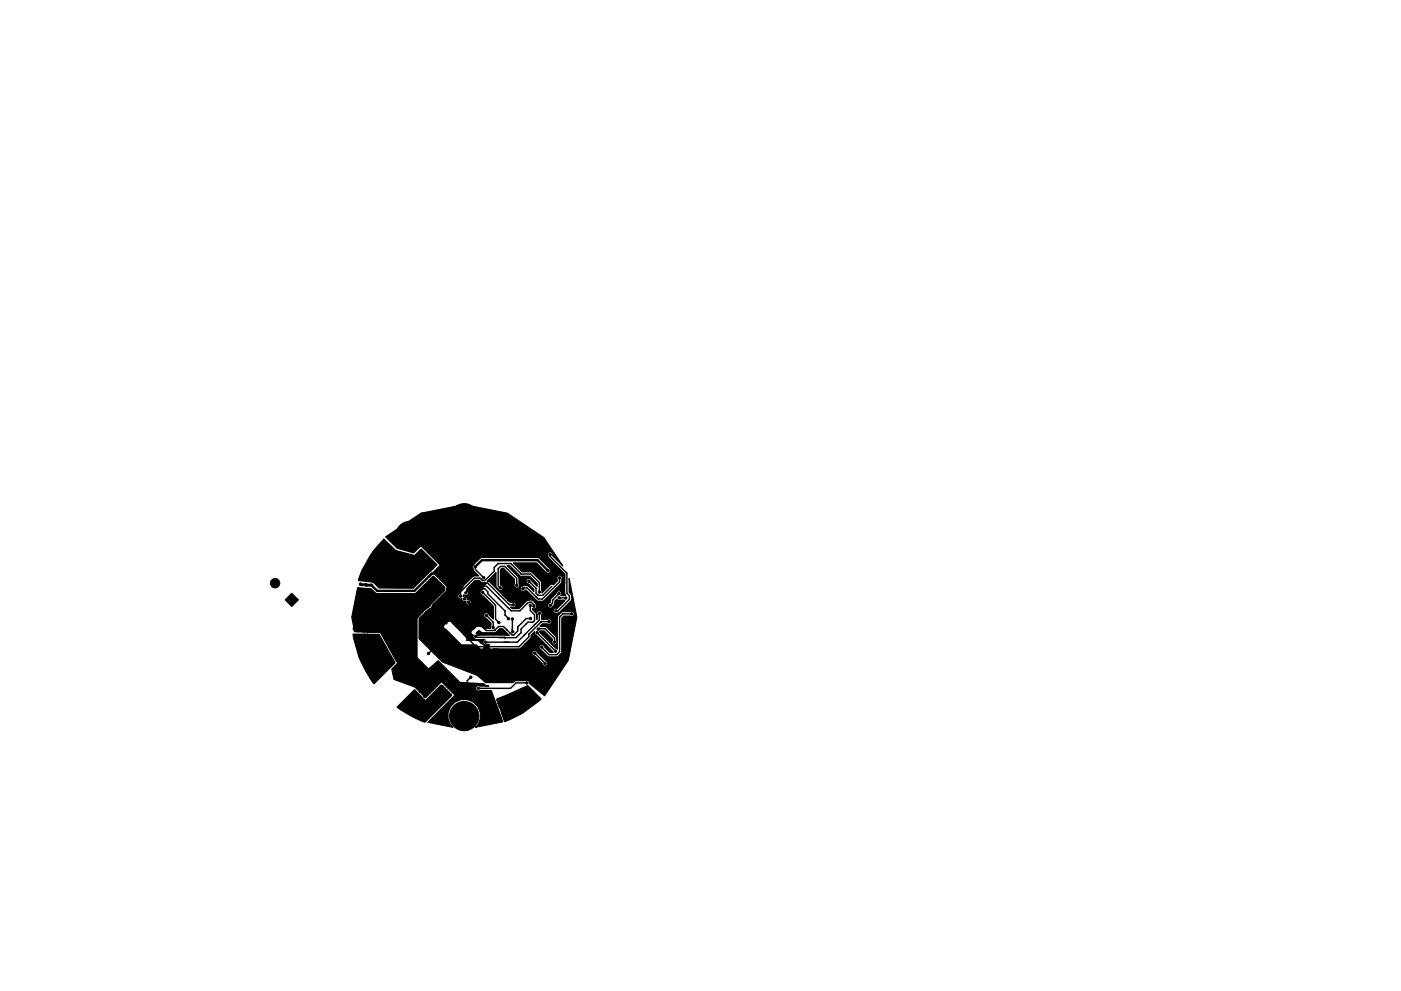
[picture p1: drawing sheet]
<svg xmlns="http://www.w3.org/2000/svg" width="297mm" height="210mm" viewBox="0 0 297 210" stroke-linecap="round" stroke-linejoin="round" font-family="sans-serif">
<g fill="#000" stroke="#000" stroke-width=".21">
<path d="M60.4 127.3l1.5-1.4 1.4 1.4-1.4 1.4z"/>
<circle cx="79.4" cy="119.3" r=".7"/>
<circle cx="80" cy="117.8" r=".7"/>
<circle cx="81.4" cy="117.2" r=".7"/>
<circle cx="81.4" cy="119.3" r="3.1"/>
<circle cx="82.9" cy="117.8" r=".7"/>
<circle cx="83.5" cy="119.3" r=".7"/>
<circle cx="84.9" cy="113.7" r=".7"/>
<circle cx="85.5" cy="115.1" r=".7"/>
<circle cx="85.5" cy="112.2" r=".7"/>
<circle cx="87" cy="111.6" r=".7"/>
<circle cx="87" cy="115.8" r=".7"/>
<circle cx="87" cy="113.7" r="3.1"/>
<circle cx="87.3" cy="120" r=".25"/>
<circle cx="87.7" cy="119.6" r=".25"/>
<circle cx="88" cy="119" r=".25"/>
<circle cx="88.2" cy="120" r=".25"/>
<circle cx="88.4" cy="115.1" r=".7"/>
<circle cx="88.4" cy="112.2" r=".7"/>
<circle cx="88.6" cy="119.6" r=".25"/>
<circle cx="88.6" cy="118.7" r=".25"/>
<circle cx="89" cy="120" r=".25"/>
<circle cx="89" cy="119.1" r=".25"/>
<circle cx="89" cy="113.7" r=".7"/>
<circle cx="89.2" cy="118.1" r=".25"/>
<circle cx="89.4" cy="119.6" r=".25"/>
<circle cx="89.4" cy="118.7" r=".25"/>
<circle cx="89.9" cy="119.1" r=".25"/>
<circle cx="90.1" cy="119.8" r=".25"/>
<circle cx="90.1" cy="118.4" r=".25"/>
<circle cx="90.5" cy="119.3" r=".25"/>
<circle cx="91.2" cy="114.6" r=".4"/>
<circle cx="94.6" cy="118.1" r=".25"/>
<circle cx="96.2" cy="110" r=".5"/>
<circle cx="96.8" cy="111.5" r=".5"/>
<circle cx="96.8" cy="108.4" r=".5"/>
<circle cx="98.4" cy="110" r="3.1"/>
<circle cx="98.4" cy="112.2" r=".5"/>
<circle cx="98.4" cy="107.7" r=".5"/>
<circle cx="100" cy="111.5" r=".5"/>
<circle cx="100" cy="108.4" r=".5"/>
<circle cx="100.6" cy="115.5" r=".25"/>
<circle cx="100.7" cy="110" r=".5"/>
<circle cx="116.7" cy="117.7" r=".25"/>
<circle cx="58.3" cy="123.7" r="1"/>
<circle cx="75.8" cy="132.4" r=".25"/>
<circle cx="75.9" cy="133.8" r=".25"/>
<circle cx="76" cy="134.8" r=".25"/>
<circle cx="76.1" cy="136.2" r=".25"/>
<circle cx="76.3" cy="135.5" r=".25"/>
<circle cx="76.4" cy="123.9" r=".25"/>
<circle cx="76.5" cy="132.5" r=".25"/>
<circle cx="76.5" cy="133.4" r=".25"/>
<circle cx="76.7" cy="134.8" r=".25"/>
<circle cx="76.8" cy="136.2" r=".25"/>
<circle cx="76.8" cy="135.5" r=".25"/>
<circle cx="77" cy="136.7" r=".25"/>
<circle cx="77" cy="132" r=".25"/>
<circle cx="77" cy="133.8" r=".25"/>
<circle cx="77.1" cy="133.1" r=".25"/>
<circle cx="77.3" cy="136.2" r=".25"/>
<circle cx="77.3" cy="134.8" r=".25"/>
<circle cx="77.4" cy="135.5" r=".25"/>
<circle cx="77.6" cy="133.6" r=".25"/>
<circle cx="77.6" cy="132.6" r=".25"/>
<circle cx="77.6" cy="124.1" r=".25"/>
<circle cx="77.9" cy="136.2" r=".25"/>
<circle cx="77.9" cy="134.8" r=".25"/>
<circle cx="78" cy="133.1" r=".25"/>
<circle cx="78" cy="135.5" r=".25"/>
<circle cx="78.1" cy="133.9" r=".25"/>
<circle cx="78.1" cy="132.1" r=".25"/>
<circle cx="78.1" cy="139.3" r=".55"/>
<circle cx="78.1" cy="130.5" r=".4"/>
<circle cx="78.5" cy="136.2" r=".25"/>
<circle cx="78.5" cy="133.5" r=".25"/>
<circle cx="78.5" cy="134.8" r=".25"/>
<circle cx="78.5" cy="132.6" r=".25"/>
<circle cx="78.6" cy="135.5" r=".25"/>
<circle cx="78.8" cy="124.2" r=".25"/>
<circle cx="79" cy="133" r=".25"/>
<circle cx="79" cy="133.8" r=".25"/>
<circle cx="79" cy="138.9" r=".55"/>
<circle cx="79.1" cy="136.1" r=".25"/>
<circle cx="79.1" cy="134.8" r=".25"/>
<circle cx="79.2" cy="135.5" r=".25"/>
<circle cx="79.4" cy="131.7" r=".25"/>
<circle cx="79.4" cy="136.7" r=".25"/>
<circle cx="79.5" cy="132.5" r=".25"/>
<circle cx="79.5" cy="133.5" r=".25"/>
<circle cx="79.7" cy="136.1" r=".25"/>
<circle cx="79.7" cy="134.8" r=".25"/>
<circle cx="79.7" cy="135.5" r=".25"/>
<circle cx="80" cy="133" r=".25"/>
<circle cx="80" cy="120.7" r=".7"/>
<circle cx="80" cy="139.3" r=".55"/>
<circle cx="81.4" cy="121.3" r=".7"/>
<circle cx="82.9" cy="120.7" r=".7"/>
<circle cx="86.5" cy="122.1" r=".25"/>
<circle cx="86.5" cy="121.2" r=".25"/>
<circle cx="86.8" cy="120.5" r=".25"/>
<circle cx="87.2" cy="121.7" r=".25"/>
<circle cx="87.2" cy="120.9" r=".25"/>
<circle cx="87.2" cy="122.6" r=".25"/>
<circle cx="87.7" cy="122.2" r=".25"/>
<circle cx="87.7" cy="121.3" r=".25"/>
<circle cx="87.7" cy="120.4" r=".25"/>
<circle cx="88.1" cy="121.8" r=".25"/>
<circle cx="88.2" cy="120.8" r=".25"/>
<circle cx="88.2" cy="122.6" r=".25"/>
<circle cx="88.3" cy="123.5" r=".25"/>
<circle cx="88.6" cy="121.3" r=".25"/>
<circle cx="88.6" cy="120.4" r=".25"/>
<circle cx="88.7" cy="122.2" r=".25"/>
<circle cx="88.7" cy="123.1" r=".25"/>
<circle cx="89.1" cy="120.8" r=".25"/>
<circle cx="89.1" cy="121.8" r=".25"/>
<circle cx="89.2" cy="122.7" r=".25"/>
<circle cx="89.5" cy="121.3" r=".25"/>
<circle cx="89.6" cy="122.2" r=".25"/>
<circle cx="89.6" cy="120.2" r=".25"/>
<circle cx="89.9" cy="121.8" r=".25"/>
<circle cx="89.9" cy="120.9" r=".25"/>
<circle cx="90.1" cy="131" r=".25"/>
<circle cx="90.4" cy="120.5" r=".25"/>
<circle cx="90.4" cy="121.3" r=".25"/>
<circle cx="90.6" cy="130.5" r=".25"/>
<circle cx="90.6" cy="131.5" r=".25"/>
<circle cx="90.8" cy="120.1" r=".25"/>
<circle cx="90.8" cy="120.9" r=".25"/>
<circle cx="90.8" cy="138.7" r=".25"/>
<circle cx="90.9" cy="125.7" r=".25"/>
<circle cx="91.1" cy="131.9" r=".25"/>
<circle cx="91.1" cy="131" r=".25"/>
<circle cx="91.1" cy="130" r=".25"/>
<circle cx="91.2" cy="120.5" r=".25"/>
<circle cx="91.4" cy="125.2" r=".25"/>
<circle cx="91.4" cy="126.2" r=".25"/>
<circle cx="91.6" cy="131.4" r=".25"/>
<circle cx="91.6" cy="132.4" r=".25"/>
<circle cx="91.6" cy="130.5" r=".25"/>
<circle cx="91.7" cy="120.1" r=".25"/>
<circle cx="91.8" cy="126.6" r=".25"/>
<circle cx="91.9" cy="125.7" r=".25"/>
<circle cx="91.9" cy="124.7" r=".25"/>
<circle cx="92.1" cy="131.9" r=".25"/>
<circle cx="92.1" cy="130.9" r=".25"/>
<circle cx="92.3" cy="126.1" r=".25"/>
<circle cx="92.4" cy="125.2" r=".25"/>
<circle cx="92.4" cy="124.2" r=".25"/>
<circle cx="92.5" cy="131.4" r=".25"/>
<circle cx="92.8" cy="125.6" r=".25"/>
<circle cx="92.9" cy="123.7" r=".25"/>
<circle cx="92.9" cy="124.7" r=".25"/>
<circle cx="93.3" cy="125.1" r=".25"/>
<circle cx="93.4" cy="124.2" r=".25"/>
<circle cx="93.8" cy="124.7" r=".25"/>
<circle cx="97.6" cy="126.5" r=".25"/>
<circle cx="98.3" cy="132" r=".25"/>
<circle cx="98.5" cy="127.1" r=".25"/>
<circle cx="98.8" cy="125.8" r=".25"/>
<circle cx="99.3" cy="127.8" r=".25"/>
<circle cx="99.7" cy="135" r=".25"/>
<circle cx="100.1" cy="138.6" r=".25"/>
<circle cx="100.5" cy="139" r=".25"/>
<circle cx="100.8" cy="120.2" r=".25"/>
<circle cx="100.9" cy="135" r=".25"/>
<circle cx="101" cy="139.4" r=".25"/>
<circle cx="101.1" cy="131.8" r=".25"/>
<circle cx="101.4" cy="139.9" r=".25"/>
<circle cx="101.4" cy="134.6" r=".25"/>
<circle cx="102.3" cy="125.7" r=".25"/>
<circle cx="102.6" cy="122.6" r=".25"/>
<circle cx="103" cy="136.2" r=".25"/>
<circle cx="103.1" cy="130.6" r=".25"/>
<circle cx="104.6" cy="133.1" r=".25"/>
<circle cx="105.8" cy="132.1" r=".25"/>
<circle cx="105.9" cy="134.2" r=".25"/>
<circle cx="106.1" cy="124.7" r=".25"/>
<circle cx="106.6" cy="120.8" r=".25"/>
<circle cx="106.8" cy="126.2" r=".25"/>
<circle cx="107.3" cy="125.7" r=".25"/>
<circle cx="107.3" cy="126.7" r=".25"/>
<circle cx="107.8" cy="131.3" r=".25"/>
<circle cx="107.8" cy="125.2" r=".25"/>
<circle cx="107.8" cy="127.2" r=".25"/>
<circle cx="107.8" cy="126.2" r=".25"/>
<circle cx="107.9" cy="139.2" r=".25"/>
<circle cx="108.3" cy="125.7" r=".25"/>
<circle cx="108.3" cy="126.7" r=".25"/>
<circle cx="108.3" cy="124.7" r=".25"/>
<circle cx="108.6" cy="131.3" r=".25"/>
<circle cx="108.7" cy="134" r=".25"/>
<circle cx="108.8" cy="125.2" r=".25"/>
<circle cx="108.8" cy="128.3" r=".25"/>
<circle cx="108.8" cy="126.2" r=".25"/>
<circle cx="109.3" cy="125.7" r=".25"/>
<circle cx="109.6" cy="124.2" r=".25"/>
<circle cx="110.9" cy="124.9" r=".25"/>
<circle cx="112.1" cy="123.3" r=".25"/>
<circle cx="112.4" cy="128.5" r=".25"/>
<circle cx="112.5" cy="131.2" r=".25"/>
<circle cx="113.2" cy="128.6" r=".25"/>
<circle cx="113.4" cy="138.5" r=".25"/>
<circle cx="113.9" cy="134.2" r=".25"/>
<circle cx="114.1" cy="133.5" r=".25"/>
<circle cx="114.4" cy="130.1" r=".25"/>
<circle cx="114.4" cy="125.6" r=".25"/>
<circle cx="114.7" cy="129.4" r=".25"/>
<circle cx="114.9" cy="137.3" r=".25"/>
<circle cx="116.2" cy="121.1" r=".25"/>
<circle cx="116.4" cy="131.9" r=".25"/>
<circle cx="116.7" cy="128.4" r=".25"/>
<circle cx="117.6" cy="136.2" r=".25"/>
<circle cx="117.8" cy="138.2" r=".25"/>
<circle cx="117.9" cy="129.6" r=".25"/>
<circle cx="118.5" cy="125.9" r=".25"/>
<circle cx="118.6" cy="126.8" r=".25"/>
<circle cx="118.6" cy="122.6" r=".25"/>
<circle cx="119.9" cy="126.9" r=".25"/>
<circle cx="121.2" cy="130.2" r=".25"/>
<circle cx="77.7" cy="140.3" r=".55"/>
<circle cx="78.1" cy="141.3" r=".55"/>
<circle cx="79" cy="140.3" r="2"/>
<circle cx="79" cy="141.7" r=".55"/>
<circle cx="80" cy="141.3" r=".55"/>
<circle cx="80.4" cy="140.3" r=".55"/>
<circle cx="87.2" cy="142.4" r=".4"/>
<circle cx="87.3" cy="150.3" r=".55"/>
<circle cx="87.7" cy="151.3" r=".55"/>
<circle cx="87.7" cy="149.3" r=".55"/>
<circle cx="88.7" cy="148.9" r=".55"/>
<circle cx="88.7" cy="151.7" r=".55"/>
<circle cx="88.7" cy="150.3" r="2"/>
<circle cx="89.2" cy="146.7" r=".25"/>
<circle cx="89.6" cy="145.6" r=".25"/>
<circle cx="89.6" cy="149.3" r=".55"/>
<circle cx="89.6" cy="146.4" r=".25"/>
<circle cx="89.6" cy="151.3" r=".55"/>
<circle cx="90.1" cy="150.3" r=".55"/>
<circle cx="90.1" cy="147.8" r=".25"/>
<circle cx="90.1" cy="146.9" r=".25"/>
<circle cx="90.1" cy="145.9" r=".25"/>
<circle cx="90.6" cy="147.3" r=".25"/>
<circle cx="90.6" cy="145.4" r=".25"/>
<circle cx="90.6" cy="146.4" r=".25"/>
<circle cx="90.8" cy="148.6" r=".25"/>
<circle cx="91.1" cy="146.8" r=".25"/>
<circle cx="91.1" cy="144.9" r=".25"/>
<circle cx="91.1" cy="145.9" r=".25"/>
<circle cx="91.1" cy="143.9" r=".25"/>
<circle cx="91.2" cy="149" r=".25"/>
<circle cx="91.2" cy="148.2" r=".25"/>
<circle cx="91.6" cy="146.3" r=".25"/>
<circle cx="91.6" cy="147.8" r=".25"/>
<circle cx="91.6" cy="145.4" r=".25"/>
<circle cx="91.6" cy="149.5" r=".25"/>
<circle cx="91.6" cy="144.4" r=".25"/>
<circle cx="91.6" cy="148.6" r=".25"/>
<circle cx="92.1" cy="149" r=".25"/>
<circle cx="92.1" cy="144" r=".25"/>
<circle cx="92.1" cy="145.8" r=".25"/>
<circle cx="92.1" cy="148.2" r=".25"/>
<circle cx="92.1" cy="149.9" r=".25"/>
<circle cx="92.1" cy="147.4" r=".25"/>
<circle cx="92.1" cy="144.9" r=".25"/>
<circle cx="92.5" cy="150.3" r=".25"/>
<circle cx="92.5" cy="147.8" r=".25"/>
<circle cx="92.5" cy="149.5" r=".25"/>
<circle cx="92.5" cy="146.9" r=".25"/>
<circle cx="92.5" cy="148.6" r=".25"/>
<circle cx="92.5" cy="144.5" r=".25"/>
<circle cx="92.5" cy="145.3" r=".25"/>
<circle cx="92.9" cy="149" r=".25"/>
<circle cx="92.9" cy="146.5" r=".25"/>
<circle cx="92.9" cy="148.2" r=".25"/>
<circle cx="92.9" cy="149.9" r=".25"/>
<circle cx="92.9" cy="147.4" r=".25"/>
<circle cx="93" cy="144.9" r=".25"/>
<circle cx="93.3" cy="147.8" r=".25"/>
<circle cx="93.3" cy="149.5" r=".25"/>
<circle cx="93.3" cy="146.9" r=".25"/>
<circle cx="93.3" cy="146.1" r=".25"/>
<circle cx="93.3" cy="148.6" r=".25"/>
<circle cx="93.7" cy="149" r=".25"/>
<circle cx="93.7" cy="146.5" r=".25"/>
<circle cx="93.7" cy="145.7" r=".25"/>
<circle cx="93.7" cy="148.2" r=".25"/>
<circle cx="93.7" cy="147.4" r=".25"/>
<circle cx="94.2" cy="147.8" r=".25"/>
<circle cx="94.2" cy="146.9" r=".25"/>
<circle cx="94.2" cy="146.1" r=".25"/>
<circle cx="94.2" cy="148.6" r=".25"/>
<circle cx="94.6" cy="146.5" r=".25"/>
<circle cx="94.6" cy="148.2" r=".25"/>
<circle cx="94.6" cy="147.4" r=".25"/>
<circle cx="95" cy="147.8" r=".25"/>
<circle cx="95" cy="146.9" r=".25"/>
<circle cx="95.4" cy="147.4" r=".25"/>
<circle cx="96.2" cy="151.9" r=".5"/>
<circle cx="96.8" cy="153.5" r=".5"/>
<circle cx="96.8" cy="150.3" r=".5"/>
<circle cx="98.4" cy="151.9" r="3.1"/>
<circle cx="98.4" cy="154.2" r=".5"/>
<circle cx="98.4" cy="149.7" r=".5"/>
<circle cx="99.8" cy="143.7" r=".25"/>
<circle cx="100" cy="153.5" r=".5"/>
<circle cx="100" cy="150.3" r=".5"/>
<circle cx="100.7" cy="151.9" r=".5"/>
<circle cx="101.4" cy="146" r=".25"/>
<circle cx="101.8" cy="140.3" r=".25"/>
<circle cx="102.8" cy="149.9" r=".25"/>
<circle cx="103.2" cy="150.3" r=".25"/>
<circle cx="103.2" cy="149.5" r=".25"/>
<circle cx="103.6" cy="149" r=".25"/>
<circle cx="103.6" cy="150.7" r=".25"/>
<circle cx="103.6" cy="149.9" r=".25"/>
<circle cx="104.1" cy="150.3" r=".25"/>
<circle cx="104.1" cy="149.5" r=".25"/>
<circle cx="104.1" cy="152" r=".25"/>
<circle cx="104.1" cy="151.2" r=".25"/>
<circle cx="104.5" cy="149" r=".25"/>
<circle cx="104.5" cy="151.6" r=".25"/>
<circle cx="104.5" cy="149.9" r=".25"/>
<circle cx="104.5" cy="152.4" r=".25"/>
<circle cx="104.6" cy="150.7" r=".25"/>
<circle cx="104.6" cy="153" r=".25"/>
<circle cx="104.9" cy="150.3" r=".25"/>
<circle cx="104.9" cy="149.5" r=".25"/>
<circle cx="104.9" cy="152" r=".25"/>
<circle cx="104.9" cy="151.2" r=".25"/>
<circle cx="105.3" cy="151.6" r=".25"/>
<circle cx="105.3" cy="150.7" r=".25"/>
<circle cx="105.6" cy="148.6" r=".25"/>
<circle cx="105.8" cy="149.2" r=".25"/>
<circle cx="105.8" cy="152" r=".25"/>
<circle cx="105.9" cy="152.6" r=".25"/>
<circle cx="106" cy="149.8" r=".25"/>
<circle cx="106.2" cy="148.3" r=".25"/>
<circle cx="106.3" cy="148.8" r=".25"/>
<circle cx="106.4" cy="150.4" r=".25"/>
<circle cx="106.5" cy="149.3" r=".25"/>
<circle cx="106.5" cy="151" r=".25"/>
<circle cx="106.7" cy="151.5" r=".25"/>
<circle cx="106.8" cy="149.9" r=".25"/>
<circle cx="106.8" cy="148.3" r=".25"/>
<circle cx="107" cy="152.1" r=".25"/>
<circle cx="107.1" cy="148.8" r=".25"/>
<circle cx="107.2" cy="150.9" r=".25"/>
<circle cx="107.3" cy="149.4" r=".25"/>
<circle cx="107.3" cy="150.3" r=".25"/>
<circle cx="107.5" cy="151.5" r=".25"/>
<circle cx="107.7" cy="150.7" r=".25"/>
<circle cx="107.7" cy="149.9" r=".25"/>
<circle cx="108" cy="151.9" r=".25"/>
<circle cx="108.2" cy="151.2" r=".25"/>
<circle cx="108.2" cy="149.5" r=".25"/>
<circle cx="108.2" cy="150.4" r=".25"/>
<circle cx="108.6" cy="151.6" r=".25"/>
<circle cx="108.7" cy="150.9" r=".25"/>
<circle cx="109.7" cy="148.3" r=".55"/>
<circle cx="110.1" cy="149.3" r=".55"/>
<circle cx="110.1" cy="147.3" r=".55"/>
<circle cx="111.1" cy="148.3" r="2"/>
<circle cx="111.1" cy="149.6" r=".55"/>
<circle cx="111.1" cy="146.9" r=".55"/>
<circle cx="111.7" cy="144.9" r=".25"/>
<circle cx="112" cy="147.3" r=".55"/>
<circle cx="112.1" cy="149.3" r=".55"/>
<circle cx="112.5" cy="148.3" r=".55"/>
<circle cx="115.2" cy="143.3" r=".25"/>
<circle cx="115.2" cy="142.5" r=".25"/>
<circle cx="115.3" cy="145.3" r=".25"/>
<circle cx="115.3" cy="144.6" r=".25"/>
<circle cx="115.3" cy="143.9" r=".25"/>
<circle cx="115.6" cy="140.7" r=".25"/>
<circle cx="119.7" cy="140.4" r=".4"/>
</g>
<g fill="none" stroke="#000" stroke-width=".3">
<path d="M87.3 120l1.3 1.3M87.7 119.6l2.2 2.2M88 119l.6 .6M88.6 118.7l.4 .4M89.2 118.1v.3l.2 .3M89.9 119.1l-1.2 1.3M90.1 118.4h-.3l-1.6 1.6M90.5 119.3l-1.9 2M94.6 118.1v.1M100.6 115.5h-3.3l-2.7 2.6M116.7 117.7v.4l3.5 3.5v4.3l.5 .5v.8l-2.4 2.4h-.4M76 134.8h3.7v.7"/>
<path d="M76.3 135.5h1.1M76.8 136.2l.2 .2v.3M76.8 136.2h-.7M77.6 124.1l1.2 .1M78.6 135.5h.1M79.2 120.6l.5 .4M79.7 136.1l-2.9 .1M79.7 136.1l-.3 .3v.3M79.7 135.5v.6M79.7 135.5h-1.7M80.2 120.6l-.9 .9M80.7 121.2l-.4 .4"/>
<path d="M86.8 120.5l.4 .4M87.2 120.9l-.2 .3h-.5M87.2 120.9l.5 .4M88.2 120.8l-.9 .9-.6 .4h-.2M88.6 121.3l-1.4 1.3M89.5 121.3h.1M89.6 130.5l.5 .5M90.1 130.1l.5 .4M90.8 120.1l-2.6 2.5M91.7 120.1l-3.4 3.4M92.8 123.7h.1M92.9 123.7l.9 1-2 1.9"/>
<path d="M92.9 123.7l-2 2M93.4 124.2l-2 2M94.4 135.1l-3.6 3.6M98.3 132v2.6l2.6 2.6h9.1M98.5 127.1l2.6-2.7h2.1l5.2 5.2h1.8l1.8-1.8h.6l.6 .5v.3M98.8 125.8l2-2.1h2.6l4.6 4.6h.8M100 138.5l1.4 1.4M100.8 120.2v.6l1.8 1.8M100.9 135l.2 .2 6 .1M101.4 134.6h1.8M102.3 125.7l2.8 2.7v3l.7 .7M103.1 130.6l1.5 1.4v1.1"/>
<path d="M105.7 135.3h2.2M105.9 134.2l-.3 .3h-2.3M106.6 122.8l1.7 1.7v.2l-1.5 1.5M106.6 120.8v2.1M107 135.3h.1M107.8 131.3l-.7-.8v-.9l-3.7-3.6v-.4l-.6-.7h-.6l-2.9 2.9 .4 .3v6.9M107.8 126.2l.5 .5M107.9 139.2v.8l-3.6 3.5M108.6 131.3l.1 2.7M108.8 125.2l-1.5 1.5M109.6 124.2v-1.5l-2.6-2.5h-.9l-.5 .5v3.6l.5 .4M109.8 133.3h.1"/>
<path d="M110 137.2h.1M110.2 125.7h-.9l-1.5 1.5M110.5 121.8h2l1.9 1.8v2M110.5 121.8l-2.2-2.2h-2.7l-.8 .8v.8l-2 2h-.5l-.5-.6-1.3 .1-2.9 2.9v.9M110.5 121.8h.1M111.7 125.7h.2l2.8 2.8v.9M112.1 123.4l1.6 1.4v1.1l.4 .4h1l1.9-1.9M112.1 134.6v.5l-2.1 2.1M112.2 134.6h-.1M112.4 128.5v1l.9 1v1.2l-.3 .3h-1.1l-1.4 1.5v.7l-1.1 1.1h-1.5M112.5 131.2h-.9l-1.8 1.8v.9l-.9 .8h-.3l-1.8-1.8h-1.1l-.8 .9h-1.8l-2-2M113.4 138.5l2.2 2.2"/>
<path d="M113.9 134.2l3.9 4M114.1 133.5l.2-.2 1.3 .1 2 2v.8M114.4 130.1v1.4l-4.7 4.7h-6.7M114.7 131.9h1.7M114.7 131.9h.1M114.8 131.9l-2.6 2.7M118.5 125.9l-1.3 1.4v.7l-.5 .4M118.6 126.8l1.3 .1M118.6 122.6v.9l-3.6 3.6h-.9l-2.4-2.4h-.6l-.2 .2M119.6 139.3l.2 .2M119.7 139.2v1.3l-.7 .6M120 138.8l-.1 .2"/>
<path d="M121.2 130.2h-1.9l-.7 .7v7.4l-.6 .6h-1.6l-1.5-1.6M89.2 146.7l.4-.3 1 .9M89.6 145.6h.3l1.2 1.2M90.6 145.4l1 .9M91.1 144.9l1 .9M91.1 143.9l1.4 1.4M92.1 144l-.5 .4M92.5 147.8h.1M92.5 146.9l1.7 1.7M92.5 144.5l-.4 .4M93 144.9l-2.9 2.9M93.3 146.9h.1"/>
<path d="M93.7 145.7l-2.9 2.9M94.2 146.1l-3 2.9M94.6 146.5l-3 3M95 146.9l-2.9 3M95.4 147.4l-2.9 2.9M99.8 143.7l-.7 .8v.8M102.8 149.9l.8-.9 1.7 1.7-1.2 1.3M104.1 149.5l-.9 .8M104.5 151.6l.4 .4M104.6 150.7h.1M104.9 150.3l-.8 .9M104.9 149.5l-1.3 1.2"/>
<path d="M104.9 150.3h.1M105.6 148.6h.4l.3 .2M105.9 152.6v-.4l-.6-.6-.8 .8 .1 .6M106 149.8l.5 .7 .2 1 .3 .3v.3M106.2 148.3v.5M106.3 148.8l-.5 .4M106.3 148.8l.2 .7 .8 .8M106.8 148.3l.5 1.1-.9 1M107.3 150.3l1.3 1.3-.3 .3h-.3M108.2 150.4l-.6 .5h-.4M108.2 149.5l-.9 .8M108.7 150.9h-.2l-.7 .6h-.3"/>
<path d="M111.7 144.9h-2.3l-1.2 1.1h-6.8M115.2 143.3l.1 1.3M115.3 144.6h.1M119.7 140.4h.1"/>
</g>
<g fill="none" stroke="#000" stroke-width=".6">
<path d="M75.8 132.4h.6l.1 .1 .5-.5 2 1.8M76.4 123.9l2.4 .3M77.6 132.6l-.8 .8h-.3l-.6 .4M77.6 132.6h.1M77.6 133.5v.1M78 133.1h.1M78.1 132.1l.4 .5-1.2 1.2h-.3M78.5 133.5h.1M79 133l.5 .5 .5-.5M79.4 131.7l.1 .8-1.4 1.4M87.8 130.3h.8M88.8 128.8v.7"/>
<path d="M89.1 128.5v.6M89.9 127.6l-1.5 1.6v1.1l.1 .1 1.8-1.8h.5l.3-.2v-.6l-.3-.2M90.4 130h.7l-.3 .2 .3 .2v.3zM90.5 130l-.4 .3v.7M90.7 127.6l-1.9 1.8M91.1 130l1.8 .1M110.2 125.7h1.5M119.9 139l-.2 .2v1.2M104.1 149.5l.4-.5 .4 .5-.4 .4"/>
</g>
<g fill="none" stroke="#000" stroke-width="1.5">
<path d="M78.1 130.5v1.6M78.1 130.5h-.4l-1.9 1.9M78.8 132.4h6.9M79.6 130.8l.9 .9h.5l-.7 .7M79.6 130.8l-.2 .2h-1.3l-.3-.2 3.8-3.8h6.5l3.7-3.7v.3l1.5 1.5-2.5 2.5h-2.5l-1.8 1.8v5.5l-1.5-1.5h-9.5M79.6 130.8v.7l-1.1 1.1 .8 .8M86.5 139.3l5.6 5.6M86.6 139.4v2.4l4.2 4.2M89.4 125.7h2.5M90.4 131.2h.9M91.1 130v.9l2.1 2.2M91.2 125.7l-3.5 3.5 .1 13.7"/>
<path d="M91.4 123.7v1.5M92.1 130.9l.2-.2h.9v.2M93.2 129.7l-.3 .4M87.2 142.4h.3l.3 .2M88.1 143.3v1.5l2 2.1 .5-.5M88.9 141.6v1.3l2.4 2.5h.3M104.1 150.3l1 1.1v1l-1.4-1.4h.5l.4-.3"/>
</g>
<path d="M99.4 139.6l-.3 .3M100 138.5l.5 .5v.3l-1 1M100.1 138.6l-1 1.2h.1M101 139.4l-1.1 1.2 .6 .1 .9-.8M101.8 140.3l-1.2 1M119.7 140.4l-.8 .8" fill="none" stroke="#000" stroke-width=".8"/>
<path d="M94.6 118.1v.3M113.2 116.2h.7l5.7 5.7v1.9M91.1 131l-.5 .5 1 .9M91.1 130l.5 .5M92.5 131.4l-.4 .5M95.4 121.7h-3.8l-3.7 3.7h-7.9l-1.2-1.2M95.4 120.3l-.3 .4 .3-.1M100.8 120.2l1.4-1.3h11.8l2.2 2.2M111.7 125.7l3 3.1v-.3M119.6 123.7l-4.8 4.8-.4-.1" fill="none" stroke="#000" stroke-width=".5"/>
<path d="M91.2 114.6l4.2 4.2v5.4l.3 .2M95.7 123.5v2.7l-2.5 2.4v5.4l9.6 9.5h13.8l2.4-2.4v-1.3l1.1-1v-.9l-.2-.1" fill="none" stroke="#000" stroke-width="1.3"/>
<path d="M81.4 114.4l2.5 2.4 4 1 1.4-1.3 3.4 3.3-5.1 5-7.2-.1-1.2-1.1-3.2-.5a21.9 21.9 0 0 1 5.4-8.7zM75.8 124.7l2.9 .2 .9 .9 .4 .1h7.9l.4-.1 3.5-3.5h.2l2.3 2.3-.1 .8-4.3 4.1-1.6 1.8v8.1l2.6 2.5 2-1.7 4.6 4.6 5.1 .3 .4 .3 .6 .2h-1.8a.58 .58 0 0 0-1 .4 .58 .58 0 0 0 1 .5h2.4l2.4 6.7-5.8 1.1a3.5 3.5 0 0 0 .1-4.9 3.5 3.5 0 0 0-4.9 0 3.5 3.5 0 0 0 0 4.9l-5.3-1.1 5.7-5.7-2.7-2.8h-.2l-3.3 3.3-2.3-2.3-4.4-1.6-.4-2.2 1.2-1.3-3.6-6.4-5.5-.2-.6-3.1zM101.4 133.8h.3l.6 .4h2.6l1-.8h.7l1.4 1.4-6.6-.1-.5-.3zM81.8 113.9l7.5-5 11 11-.1 .4 .1 .7 1.2 1.2-1.3 .1a8.5 8.5 0 0 0-2.8 3.7 .58 .58 0 0 0-.3 .8 .58 .58 0 0 0 .8 .2l.1 .4a.58 .58 0 0 0 .8 .1 .58 .58 0 0 0 .5 .8 .58 .58 0 0 0 .6-.7 .58 .58 0 0 0-.9-.3l.1-.4a.58 .58 0 0 0-.9-.4l.1-.3a.58 .58 0 0 0 1-.1 .58 .58 0 0 0-.4-.9l.2-.4 1.6-1.7h.9l.7 .5h.8l-.1 .4-.3 .4-.3 .2-.1 .5h-.1a.58 .58 0 0 0-.4 .6 .58 .58 0 0 0 .4 .6l2.4 2.3v2.8l-.9-1a.58 .58 0 0 0-1-.3 .58 .58 0 0 0 .3 1l1.1 1.1-.1 1.1h-1.5l-.4-.4h-.9l-.9 .7a.58 .58 0 0 0-.5 .6 .58 .58 0 0 0 .5 .5 .72 .72 0 0 0 .8 1h1.7l-.1 .1a.58 .58 0 0 0-.2 .8 .58 .58 0 0 0 .8 .1h.5l-.1 .1a.58 .58 0 0 0 .1 .8 .58 .58 0 0 0 .8 0l5.4 .1 .4-.2 .9-.9 1.6 1.6-.1 .2a.58 .58 0 0 0 .5 .7l1.7 1.8a.58 .58 0 0 0 1 .3 .58 .58 0 0 0-.3-1l-1.8-1.8a.59 .59 0 0 0-.4-.4 .59 .59 0 0 0-.6 .2l-1.6-1.6 1.2-1.1 .1-.8 .7-.7 .1 .6 3.9 3.8h-.7l-1.2-1.2a.58 .58 0 0 0-.9-.4 .58 .58 0 0 0 .2 1l1.4 1.4 .3 .2 1.8-.1 .8-.7 .1-.3v-7.2l.4-.4h1.3a.58 .58 0 0 0 1-.5 .58 .58 0 0 0-1-.4h-1.6l-1 1v6.9l-3.8-3.7 .2-.1h.8l1.7 1.7v.3a.58 .58 0 0 0 .5 .9 .58 .58 0 0 0 .5-.9l-.2-.8-2-2-1.4-.3 .5-.4h1.1a.58 .58 0 0 0 .9-.5 .58 .58 0 0 0-.9-.5h-1.3v-.9a.58 .58 0 0 0-.4-1 .58 .58 0 0 0-.5 1l-.1 .9v-1.1l-.9-.9v-.3l.2 .1a.66 .66 0 0 0 .7-.4 .66 .66 0 0 0-.3-.8l-.7-.7h-.4l-.7 .2-1.7 1.6h-1.4l-.3-.3a.7 .7 0 0 0 .7 .1 .7 .7 0 0 0 .4-.7 .58 .58 0 0 0-.9-.3h-.3l-4.4-4.5-.5-.1 1.9-1.8v2.8l.3 .5a.6 .6 0 0 0 .6 .5 .6 .6 0 0 0 .6-.6 .6 .6 0 0 0-.6-.6v-3.2l.2-.2h.5l2.3 2.2v1a.58 .58 0 0 0 .5 .9 .58 .58 0 0 0 .4-.9v-1.4l-2.4-2.5h.5l2.2 2.3h2l1.6 1.5v.6l-1.2-1.2a.58 .58 0 0 0-1-.3 .58 .58 0 0 0 .3 1l1.2 1.1v.5l-1.3-1.2-.8-.1a.64 .64 0 0 0-.8 .6 .64 .64 0 0 0 .7 .7l.5-.3 2.4 2.3h1.3l3.8-3.7 .1-.9a.58 .58 0 0 0-.5-.9 .58 .58 0 0 0-.4 .9v.4l-.9 .8-.3-.2-.4 .2-1.7 1.7-.1-2.2-.1-.3-2-1.9-2-.1-1.8-1.9h4.8l2.1 2.1a.58 .58 0 0 0 .9-.1 .58 .58 0 0 0-.2-.8l-2.1-2.2-.4-.1h-11.8l-.4 .1-1.5 1.5-11-11 9.1-1.8 9.2 1.8 7.7 5.2 4 6-2.1-2.2v-.1a.6 .6 0 0 0-.7-.7 .6 .6 0 0 0-.3 1l.1 .3 3.4 3.4v4.1l.3 .4-1.1 .1a.58 .58 0 0 0-.2-1 .58 .58 0 0 0-.8 .5l-1.2 1.3v.6a.6 .6 0 0 0-.6 .5 .6 .6 0 0 0 .5 .7 .6 .6 0 0 0 .7-.5 .87 .87 0 0 0 .3-1l.5-.3a.58 .58 0 0 0 .8 .1l.9 .1-1.7 1.7a.6 .6 0 0 0-.8 .6 .6 .6 0 0 0 1 .4l.3-.2 2.6-2.6v-1.1l-.5-.5v-3l1.6 8.2-1.8 9.2-5 7.5-3.2-2.6a.58 .58 0 0 0-.3-.6 .58 .58 0 0 0-.6 0h-2l-.6 .4h-5.8l-1.9-1.5-7.3-2.8-5-5v-4.3l2.1-1.9 3.2 3.3a.58 .58 0 0 0 .4 .9l3.3 3.3h3.2l.6 .7a.58 .58 0 0 0 1-.1 .58 .58 0 0 0-.5-.8l-.7-.7h-2.5l.1-.4-.2-.4-3-2.9a.57 .57 0 0 0-.6-.4 .57 .57 0 0 0-.5 .6l-.6 .2-3.2-3.3 .6-.5 .2-.4 2.9-3 .2-1-3-2.9 1.5-1.5v-.2l-4-4-1.6 1.5-3.5-1zM74.9 134.5l5.5 .1 3.4 6-4.5 4.5a25 25 0 0 1-4.3-9.7zM87.9 146.3l2.3 2.3 3.3-3.3 2.3 2.3-5.7 5.6-2.4-1-3.5-2.2zM105.4 148.3l6.5-2.8 2.8 2.8-.5 .5a22.7 22.7 0 0 1-7.2 4.3z" fill="#000" stroke="#000" stroke-width=".25"/>
</svg>
